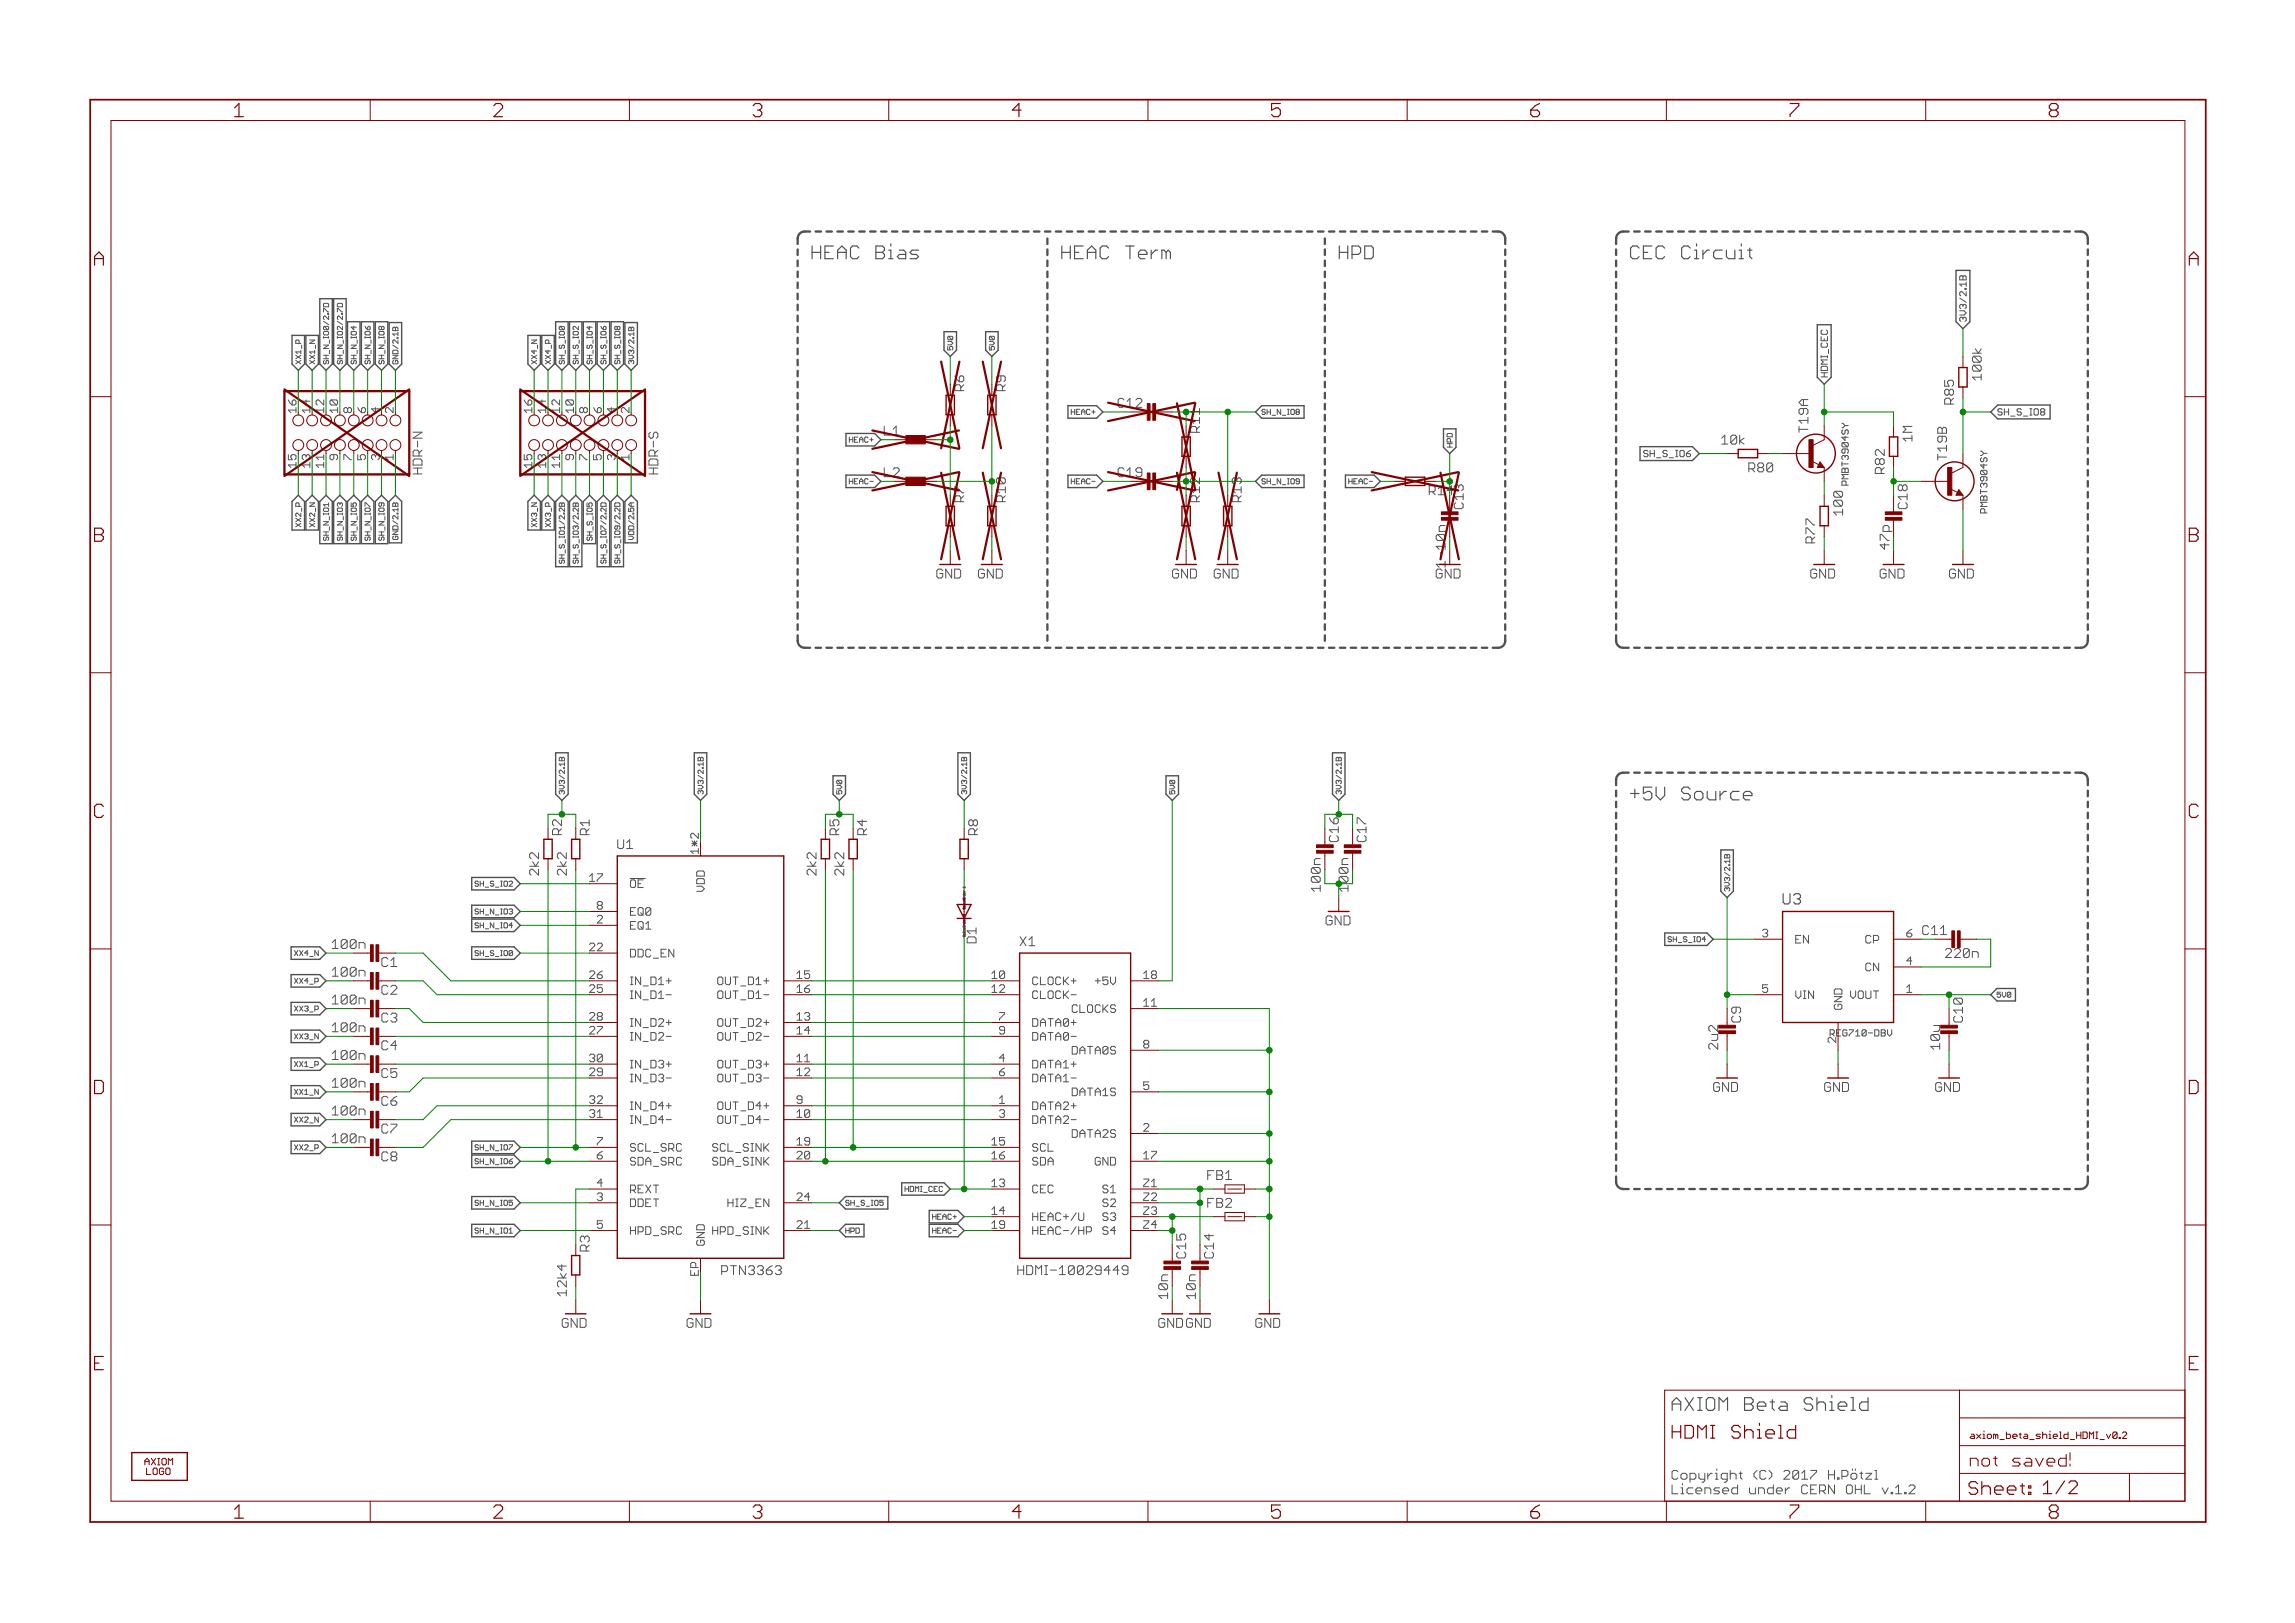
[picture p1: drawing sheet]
<svg xmlns="http://www.w3.org/2000/svg" width="420mm" height="297mm" viewBox="0 0 420 297" stroke-linecap="round" stroke-linejoin="round" font-family="sans-serif">
<defs><g id="words">
<g font-size="3.7" fill="#800000">
<text x="42.9" y="21.4">1</text>
<text x="90.3" y="21.4">2</text>
<text x="137.8" y="21.4">3</text>
<text x="185.3" y="21.4">4</text>
<text x="232.7" y="21.4">5</text>
<text x="280.2" y="21.4">6</text>
<text x="327.6" y="21.4">7</text>
<text x="375.1" y="21.4">8</text>
<text x="17.2" y="48.6">A</text>
<text x="400.7" y="48.6">A</text>
<text x="17.2" y="99.2">B</text>
<text x="400.7" y="99.2">B</text>
<text x="17.1" y="149.7">C</text>
<text x="400.6" y="149.7">C</text>
<text x="17" y="200.2">D</text>
<text x="400.5" y="200.2">D</text>
<text x="17.3" y="250.8">E</text>
<text x="400.7" y="250.8">E</text>
<text x="42.9" y="277.9">1</text>
<text x="90.3" y="277.9">2</text>
<text x="137.8" y="277.9">3</text>
<text x="185.3" y="277.9">4</text>
<text x="232.7" y="277.9">5</text>
<text x="280.2" y="277.9">6</text>
<text x="327.6" y="277.9">7</text>
<text x="375.1" y="277.9">8</text>
</g>
<g font-size="3.6" fill="#505050">
<text x="148.6" y="47.5">HEAC Bias</text>
<text x="194.3" y="47.5">HEAC Term</text>
<text x="245.1" y="47.5">HPD</text>
<text x="298.4" y="47.5">CEC Circuit</text>
<text x="298.4" y="146.5">+5V Source</text>
<text x="306" y="258.2">AXIOM Beta Shield</text>
</g>
<g font-size="3.6" fill="#800000">
<text x="306" y="263.3">HDMI Shield</text>
<text x="360.4" y="273.6">Sheet: 1/2</text>
</g>
<text font-size="3.2" fill="#800000" x="360.6" y="268.4">not saved!</text>
<text font-size="2.9" fill="#505050" x="326.4" y="165.5">U3</text>
<g font-size="2.5" fill="#505050">
<text x="176.5" y="71.6" transform="rotate(-90 176.5 71.6)">R6</text>
<text x="184.1" y="71.6" transform="rotate(-90 184.1 71.6)">R9</text>
<text x="362.8" y="69.6" transform="rotate(-90 362.8 69.6)">100k</text>
<text x="357.7" y="74" transform="rotate(-90 357.7 74)">R85</text>
<text x="162.1" y="79.7">L1</text>
<text x="315.2" y="81.4">10k</text>
<text x="350.1" y="81.1" transform="rotate(-90 350.1 81.1)">1M</text>
<text x="77.3" y="86.8" transform="rotate(-90 77.3 86.8)">HDR-N</text>
<text x="120.5" y="86.8" transform="rotate(-90 120.5 86.8)">HDR-S</text>
<text x="162.1" y="87.3">L2</text>
<text x="320.1" y="86.4">R80</text>
<text x="345" y="86.7" transform="rotate(-90 345 86.7)">R82</text>
<text x="176.5" y="91.9" transform="rotate(-90 176.5 91.9)">R7</text>
<text x="227.3" y="91.9" transform="rotate(-90 227.3 91.9)">R13</text>
<text x="337.4" y="94.3" transform="rotate(-90 337.4 94.3)">100</text>
<text x="332.3" y="99.4" transform="rotate(-90 332.3 99.4)">R77</text>
<text x="113" y="155.4">U1</text>
<text x="179.1" y="152.8" transform="rotate(-90 179.1 152.8)">R8</text>
<text x="98.7" y="160.2" transform="rotate(-90 98.7 160.2)">2k2</text>
<text x="103.7" y="160.2" transform="rotate(-90 103.7 160.2)">2k2</text>
<text x="149.5" y="160.2" transform="rotate(-90 149.5 160.2)">2k2</text>
<text x="154.5" y="160.2" transform="rotate(-90 154.5 160.2)">2k2</text>
<text x="178.8" y="172.9" transform="rotate(-90 178.8 172.9)">D1</text>
<text x="186.7" y="173.2">X1</text>
<text x="356.2" y="175.3">220n</text>
<text x="314.5" y="192.1" transform="rotate(-90 314.5 192.1)">2u2</text>
<text x="355.2" y="192.1" transform="rotate(-90 355.2 192.1)">10u</text>
<text x="221.1" y="216">FB1</text>
<text x="221.1" y="221">FB2</text>
<text x="107.9" y="229" transform="rotate(-90 107.9 229)">R3</text>
<text x="132.3" y="233.3">PTN3363</text>
<text x="186.7" y="233.3">HDMI-10029449</text>
<text x="103.7" y="237.2" transform="rotate(-90 103.7 237.2)">12k4</text>
<text x="306" y="270.8">Copyright (C) 2017 H.Pötzl</text>
<text x="306" y="273.5">Licensed under CERN OHL v.1.2</text>
</g>
<g font-size="2.5" fill="#800000">
<text x="204.6" y="74.6">C12</text>
<text x="204.6" y="87.3">C19</text>
<text x="267.9" y="93.2" transform="rotate(-90 267.9 93.2)">C13</text>
<text x="171.4" y="105.9">GND</text>
<text x="179.1" y="105.9">GND</text>
<text x="214.6" y="105.9">GND</text>
<text x="222.2" y="105.9">GND</text>
<text x="262.9" y="105.9">GND</text>
<text x="331.4" y="105.9">GND</text>
<text x="344.1" y="105.9">GND</text>
<text x="356.8" y="105.9">GND</text>
<text x="61" y="173.7">100n</text>
<text x="241.9" y="169.4">GND</text>
<text x="61" y="178.7">100n</text>
<text x="69.8" y="177">C1</text>
<text x="61" y="183.8">100n</text>
<text x="69.8" y="182.1">C2</text>
<text x="61" y="188.9">100n</text>
<text x="69.8" y="187.1">C3</text>
<text x="318.7" y="187.1" transform="rotate(-90 318.7 187.1)">C9</text>
<text x="61" y="194">100n</text>
<text x="69.8" y="192.2">C4</text>
<text x="69.8" y="197.3">C5</text>
<text x="61" y="199.1">100n</text>
<text x="69.8" y="202.4">C6</text>
<text x="313.7" y="199.8">GND</text>
<text x="334" y="199.8">GND</text>
<text x="354.3" y="199.8">GND</text>
<text x="61" y="204.1">100n</text>
<text x="61" y="209.2">100n</text>
<text x="69.8" y="207.4">C7</text>
<text x="69.8" y="212.5">C8</text>
<text x="222.2" y="230.3" transform="rotate(-90 222.2 230.3)">C14</text>
<text x="102.9" y="243">GND</text>
<text x="125.7" y="243">GND</text>
<text x="212.1" y="243">GNDGND</text>
<text x="229.8" y="243">GND</text>
</g>
<g font-size="2.5" fill="#008000">
<text x="219.7" y="79.2" transform="rotate(-90 219.7 79.2)">R11</text>
<text x="184.1" y="91.9" transform="rotate(-90 184.1 91.9)">R10</text>
<text x="219.7" y="91.9" transform="rotate(-90 219.7 91.9)">R12</text>
<text x="261.6" y="90.6">R14</text>
<text x="349.2" y="93.2" transform="rotate(-90 349.2 93.2)">C18</text>
<text x="345.9" y="100.5" transform="rotate(-90 345.9 100.5)">47p</text>
<text x="264.6" y="103" transform="rotate(-90 264.6 103)">1-10n</text>
<text x="102.9" y="152.8" transform="rotate(-90 102.9 152.8)">R2</text>
<text x="107.9" y="152.8" transform="rotate(-90 107.9 152.8)">R1</text>
<text x="153.7" y="152.8" transform="rotate(-90 153.7 152.8)">R5</text>
<text x="158.7" y="152.8" transform="rotate(-90 158.7 152.8)">R4</text>
<text x="245.1" y="154.1" transform="rotate(-90 245.1 154.1)">C16</text>
<text x="250.2" y="154.1" transform="rotate(-90 250.2 154.1)">C17</text>
<text x="246.9" y="161.4" transform="rotate(-90 246.9 161.4)">00n</text>
<text x="241.8" y="163" transform="rotate(-90 241.8 163)">100n</text>
<text x="246.9" y="163" transform="rotate(-90 246.9 163)">1</text>
<text x="351.9" y="171.1">C11</text>
<text x="359.4" y="187.1" transform="rotate(-90 359.4 187.1)">C10</text>
<text x="217.1" y="230.3" transform="rotate(-90 217.1 230.3)">C15</text>
<text x="213.8" y="237.6" transform="rotate(-90 213.8 237.6)">10n</text>
<text x="218.9" y="237.6" transform="rotate(-90 218.9 237.6)">10n</text>
</g>
<g font-size="2.1" fill="#505050">
<text x="54.2" y="75.6" transform="rotate(-90 54.2 75.6)">16</text>
<text x="61.9" y="75.6" transform="rotate(-90 61.9 75.6)">10</text>
<text x="69.5" y="75.6" transform="rotate(-90 69.5 75.6)">4</text>
<text x="97.4" y="75.6" transform="rotate(-90 97.4 75.6)">16</text>
<text x="105" y="75.6" transform="rotate(-90 105 75.6)">10</text>
<text x="112.7" y="75.6" transform="rotate(-90 112.7 75.6)">4</text>
<text x="56.8" y="85.5" transform="rotate(-90 56.8 85.5)">13</text>
<text x="69.5" y="84.2" transform="rotate(-90 69.5 84.2)">3</text>
<text x="100" y="85.5" transform="rotate(-90 100 85.5)">13</text>
<text x="112.7" y="84.2" transform="rotate(-90 112.7 84.2)">3</text>
<text x="108" y="161.4">17</text>
<text x="109.3" y="166.5">8</text>
<text x="115.4" y="162.5">OE</text>
<text x="115.4" y="167.6">EQ0</text>
<text x="129" y="163.8" transform="rotate(-90 129 163.8)">VDD</text>
<text x="109.3" y="169">2</text>
<text x="115.4" y="170.1">EQ1</text>
<text x="322.7" y="171.5">3</text>
<text x="328.7" y="172.7">EN</text>
<text x="341.5" y="172.7">CP</text>
<text x="349" y="171.5">6</text>
<text x="108" y="179.2">26</text>
<text x="108" y="174.1">22</text>
<text x="115.4" y="175.2">DDC_EN</text>
<text x="145.8" y="179.2">15</text>
<text x="181.6" y="179.2">10</text>
<text x="209.3" y="179.2">18</text>
<text x="341.2" y="177.7">CN</text>
<text x="349" y="176.6">4</text>
<text x="108" y="181.7">25</text>
<text x="115.4" y="180.3">IN_D1+</text>
<text x="115.4" y="182.8">IN_D1-</text>
<text x="130.7" y="180.3">OUT_D1+</text>
<text x="131.7" y="182.8">OUT_D1-</text>
<text x="145.8" y="181.7">16</text>
<text x="181.6" y="181.7">12</text>
<text x="189" y="180.3">CLOCK+</text>
<text x="189" y="182.8">CLOCK-</text>
<text x="196" y="185.4">CLOCKS</text>
<text x="200" y="180.3">+5V</text>
<text x="209.3" y="184.2">11</text>
<text x="322.7" y="181.7">5</text>
<text x="328.7" y="182.8">VIN</text>
<text x="337.3" y="184.8" transform="rotate(-90 337.3 184.8)">GND</text>
<text x="338.3" y="182.8">VOUT</text>
<text x="349" y="181.7">1</text>
<text x="108" y="186.8">28</text>
<text x="108" y="189.3">27</text>
<text x="115.4" y="187.9">IN_D2+</text>
<text x="115.4" y="190.4">IN_D2-</text>
<text x="130.7" y="187.9">OUT_D2+</text>
<text x="131.7" y="190.4">OUT_D2-</text>
<text x="145.8" y="186.8">13</text>
<text x="145.8" y="189.3">14</text>
<text x="183" y="186.8">7</text>
<text x="183" y="189.3">9</text>
<text x="189" y="187.9">DATA0+</text>
<text x="189" y="190.4">DATA0-</text>
<text x="209.3" y="191.9">8</text>
<text x="336.2" y="190.8" transform="rotate(-90 336.2 190.8)">2</text>
<text x="108" y="194.4">30</text>
<text x="108" y="196.9">29</text>
<text x="115.4" y="195.5">IN_D3+</text>
<text x="130.7" y="195.5">OUT_D3+</text>
<text x="145.8" y="194.4">11</text>
<text x="145.8" y="196.9">12</text>
<text x="183" y="194.4">4</text>
<text x="183" y="196.9">6</text>
<text x="189" y="195.5">DATA1+</text>
<text x="196.1" y="193">DATA0S</text>
<text x="108" y="202">32</text>
<text x="115.4" y="198">IN_D3-</text>
<text x="115.4" y="203.1">IN_D4+</text>
<text x="130.7" y="203.1">OUT_D4+</text>
<text x="131.7" y="198">OUT_D3-</text>
<text x="145.8" y="202">9</text>
<text x="183" y="202">1</text>
<text x="189" y="198">DATA1-</text>
<text x="189" y="203.1">DATA2+</text>
<text x="196.1" y="200.6">DATA1S</text>
<text x="209.3" y="199.5">5</text>
<text x="108" y="204.6">31</text>
<text x="109.3" y="209.6">7</text>
<text x="115.4" y="205.7">IN_D4-</text>
<text x="131.7" y="205.7">OUT_D4-</text>
<text x="145.8" y="209.6">19</text>
<text x="145.8" y="204.6">10</text>
<text x="181.6" y="209.6">15</text>
<text x="183" y="204.6">3</text>
<text x="189" y="205.7">DATA2-</text>
<text x="196.1" y="208.2">DATA2S</text>
<text x="209.3" y="207.1">2</text>
<text x="109.3" y="212.2">6</text>
<text x="115.4" y="210.7">SCL_SRC</text>
<text x="115.4" y="213.3">SDA_SRC</text>
<text x="130.6" y="213.3">SDA_SINK</text>
<text x="131" y="210.7">SCL_SINK</text>
<text x="145.8" y="212.2">20</text>
<text x="181.6" y="212.2">16</text>
<text x="189" y="210.7">SCL</text>
<text x="189" y="213.3">SDA</text>
<text x="199.7" y="213.3">GND</text>
<text x="209.3" y="212.2">17</text>
<text x="109.3" y="217.2">4</text>
<text x="109.3" y="219.8">3</text>
<text x="115.4" y="218.4">REXT</text>
<text x="115.4" y="220.9">DDET</text>
<text x="133.4" y="220.9">HIZ_EN</text>
<text x="145.8" y="219.8">24</text>
<text x="181.6" y="217.2">13</text>
<text x="189" y="218.4">CEC</text>
<text x="201.9" y="218.4">S1</text>
<text x="201.9" y="220.9">S2</text>
<text x="209.3" y="217.2">Z1</text>
<text x="209.3" y="219.8">Z2</text>
<text x="109.3" y="224.9">5</text>
<text x="115.4" y="226">HPD_SRC</text>
<text x="129" y="228" transform="rotate(-90 129 228)">GND</text>
<text x="130.5" y="226">HPD_SINK</text>
<text x="145.8" y="224.9">21</text>
<text x="181.6" y="224.9">19</text>
<text x="181.6" y="222.3">14</text>
<text x="189" y="226">HEAC-/HP</text>
<text x="189" y="223.4">HEAC+/U</text>
<text x="201.9" y="223.4">S3</text>
<text x="201.9" y="226">S4</text>
<text x="209.3" y="222.3">Z3</text>
<text x="209.3" y="224.9">Z4</text>
</g>
<g font-size="2.1" fill="#800000">
<text x="56.8" y="75.6" transform="rotate(-90 56.8 75.6)">14</text>
<text x="59.3" y="75.6" transform="rotate(-90 59.3 75.6)">12</text>
<text x="64.4" y="75.6" transform="rotate(-90 64.4 75.6)">8</text>
<text x="66.9" y="75.6" transform="rotate(-90 66.9 75.6)">6</text>
<text x="72" y="75.6" transform="rotate(-90 72 75.6)">2</text>
<text x="100" y="75.6" transform="rotate(-90 100 75.6)">14</text>
<text x="102.5" y="75.6" transform="rotate(-90 102.5 75.6)">12</text>
<text x="107.6" y="75.6" transform="rotate(-90 107.6 75.6)">8</text>
<text x="110.1" y="75.6" transform="rotate(-90 110.1 75.6)">6</text>
<text x="115.2" y="75.6" transform="rotate(-90 115.2 75.6)">2</text>
<text x="54.2" y="85.5" transform="rotate(-90 54.2 85.5)">15</text>
<text x="59.3" y="85.5" transform="rotate(-90 59.3 85.5)">11</text>
<text x="61.9" y="84.2" transform="rotate(-90 61.9 84.2)">9</text>
<text x="64.4" y="84.2" transform="rotate(-90 64.4 84.2)">7</text>
<text x="66.9" y="84.2" transform="rotate(-90 66.9 84.2)">5</text>
<text x="72" y="84.2" transform="rotate(-90 72 84.2)">1</text>
<text x="97.4" y="85.5" transform="rotate(-90 97.4 85.5)">15</text>
<text x="102.5" y="85.5" transform="rotate(-90 102.5 85.5)">11</text>
<text x="105" y="84.2" transform="rotate(-90 105 84.2)">9</text>
<text x="107.6" y="84.2" transform="rotate(-90 107.6 84.2)">7</text>
<text x="110.1" y="84.2" transform="rotate(-90 110.1 84.2)">5</text>
<text x="115.2" y="84.2" transform="rotate(-90 115.2 84.2)">1</text>
<text x="127.9" y="156.3" transform="rotate(-90 127.9 156.3)">1*2</text>
<text x="127.9" y="233.3" transform="rotate(-90 127.9 233.3)">EP</text>
</g>
<g font-size="1.8" fill="#505050">
<text x="360" y="58.9" transform="rotate(-90 360 58.9)">3V3/2.1B</text>
<text x="334.6" y="69" transform="rotate(-90 334.6 69)">HDMI_CEC</text>
<text x="365.7" y="76">SH_S_IO8</text>
<text x="301.4" y="83.6">SH_S_IO6</text>
<text x="335.1" y="189.7">REG710-DBV</text>
</g>
<g font-size="1.8" fill="#800000">
<text x="360.6" y="263.3">axiom_beta_shield_HDMI_v0.2</text>
<text x="26.3" y="268.1">AXIOM</text>
<text x="26.8" y="269.9">LOGO</text>
</g>
<g font-size="1.4" fill="#505050">
<text x="174.5" y="64.1" transform="rotate(-90 174.5 64.1)">5V0</text>
<text x="182.1" y="64.1" transform="rotate(-90 182.1 64.1)">5V0</text>
<text x="55.1" y="66.6" transform="rotate(-90 55.1 66.6)">XX1_P</text>
<text x="57.7" y="66.6" transform="rotate(-90 57.7 66.6)">XX1_N</text>
<text x="60.2" y="66.6" transform="rotate(-90 60.2 66.6)">SH_N_IO0/2.7D</text>
<text x="62.7" y="66.6" transform="rotate(-90 62.7 66.6)">SH_N_IO2/2.7D</text>
<text x="65.3" y="66.6" transform="rotate(-90 65.3 66.6)">SH_N_IO4</text>
<text x="67.8" y="66.6" transform="rotate(-90 67.8 66.6)">SH_N_IO6</text>
<text x="70.4" y="66.6" transform="rotate(-90 70.4 66.6)">SH_N_IO8</text>
<text x="72.9" y="66.6" transform="rotate(-90 72.9 66.6)">GND/2.1B</text>
<text x="98.3" y="66.6" transform="rotate(-90 98.3 66.6)">XX4_N</text>
<text x="100.8" y="66.6" transform="rotate(-90 100.8 66.6)">XX4_P</text>
<text x="103.4" y="66.6" transform="rotate(-90 103.4 66.6)">SH_S_IO0</text>
<text x="105.9" y="66.6" transform="rotate(-90 105.9 66.6)">SH_S_IO2</text>
<text x="108.4" y="66.6" transform="rotate(-90 108.4 66.6)">SH_S_IO4</text>
<text x="111" y="66.6" transform="rotate(-90 111 66.6)">SH_S_IO6</text>
<text x="113.5" y="66.6" transform="rotate(-90 113.5 66.6)">SH_S_IO8</text>
<text x="116.1" y="66.6" transform="rotate(-90 116.1 66.6)">3V3/2.1B</text>
<text x="195.7" y="75.9">HEAC+</text>
<text x="231" y="75.9">SH_N_IO8</text>
<text x="155" y="81">HEAC+</text>
<text x="265.9" y="81.9" transform="rotate(-90 265.9 81.9)">HPD</text>
<text x="155.7" y="88.6">HEAC-</text>
<text x="196.3" y="88.6">HEAC-</text>
<text x="231" y="88.6">SH_N_IO9</text>
<text x="247.1" y="88.6">HEAC-</text>
<text x="55.1" y="96.2" transform="rotate(-90 55.1 96.2)">XX2_P</text>
<text x="57.7" y="96.4" transform="rotate(-90 57.7 96.4)">XX2_N</text>
<text x="60.2" y="98.7" transform="rotate(-90 60.2 98.7)">SH_N_IO1</text>
<text x="62.7" y="98.7" transform="rotate(-90 62.7 98.7)">SH_N_IO3</text>
<text x="65.3" y="98.7" transform="rotate(-90 65.3 98.7)">SH_N_IO5</text>
<text x="67.8" y="98.7" transform="rotate(-90 67.8 98.7)">SH_N_IO7</text>
<text x="70.4" y="98.7" transform="rotate(-90 70.4 98.7)">SH_N_IO9</text>
<text x="72.9" y="98.8" transform="rotate(-90 72.9 98.8)">GND/2.1B</text>
<text x="98.3" y="96.4" transform="rotate(-90 98.3 96.4)">XX3_N</text>
<text x="100.8" y="96.2" transform="rotate(-90 100.8 96.2)">XX3_P</text>
<text x="108.4" y="98.5" transform="rotate(-90 108.4 98.5)">SH_S_IO5</text>
<text x="116.1" y="98.7" transform="rotate(-90 116.1 98.7)">VDD/2.5A</text>
<text x="103.4" y="102.3" transform="rotate(-90 103.4 102.3)">SH_S_IO1/2.2B</text>
<text x="105.9" y="102.3" transform="rotate(-90 105.9 102.3)">SH_S_IO3/2.2B</text>
<text x="111" y="102.4" transform="rotate(-90 111 102.4)">SH_S_IO7/2.2D</text>
<text x="113.5" y="102.4" transform="rotate(-90 113.5 102.4)">SH_S_IO9/2.2D</text>
<text x="103.4" y="145.4" transform="rotate(-90 103.4 145.4)">3V3/2.1B</text>
<text x="128.8" y="145.4" transform="rotate(-90 128.8 145.4)">3V3/2.1B</text>
<text x="154.2" y="145.4" transform="rotate(-90 154.2 145.4)">5V0</text>
<text x="177" y="145.4" transform="rotate(-90 177 145.4)">3V3/2.1B</text>
<text x="215.1" y="145.4" transform="rotate(-90 215.1 145.4)">5V0</text>
<text x="245.6" y="145.4" transform="rotate(-90 245.6 145.4)">3V3/2.1B</text>
<text x="87.2" y="167.3">SH_N_IO3</text>
<text x="87.3" y="162.2">SH_S_IO2</text>
<text x="316.7" y="163.1" transform="rotate(-90 316.7 163.1)">3V3/2.1B</text>
<text x="87.2" y="169.9">SH_N_IO4</text>
<text x="305.7" y="172.4">SH_S_IO4</text>
<text x="53.9" y="174.9">XX4_N</text>
<text x="87.3" y="174.9">SH_S_IO0</text>
<text x="54.1" y="180">XX4_P</text>
<text x="54.1" y="185.1">XX3_P</text>
<text x="365.6" y="182.6">5V0</text>
<text x="53.9" y="190.2">XX3_N</text>
<text x="54.1" y="195.3">XX1_P</text>
<text x="53.9" y="200.3">XX1_N</text>
<text x="53.9" y="205.4">XX2_N</text>
<text x="54.1" y="210.5">XX2_P</text>
<text x="87.2" y="210.5">SH_N_IO7</text>
<text x="87.2" y="213">SH_N_IO6</text>
<text x="87.2" y="220.7">SH_N_IO5</text>
<text x="154.8" y="220.7">SH_S_IO5</text>
<text x="165.4" y="218.1">HDMI_CEC</text>
<text x="87.2" y="225.7">SH_N_IO1</text>
<text x="154.8" y="225.7">HPD</text>
<text x="170.3" y="223.2">HEAC+</text>
<text x="170.9" y="225.7">HEAC-</text>
</g>
<g font-size=".6" fill="#800080">
<text x="176.7" y="166.2" transform="rotate(-90 176.7 166.2)">Sp</text>
<text x="176.7" y="165.4" transform="rotate(-90 176.7 165.4)">iceOrder 1</text>
<text x="176.7" y="171.2" transform="rotate(-90 176.7 171.2)">SpiceOrder 2</text>
</g>
</g></defs>
<path d="M176.3 166.2l.1 .2 .1-.2M176.7 166.2l-.1 .2" fill="none" stroke="#800080" stroke-width=".18"/>
<path d="M320 45.8h.7M320.3 45.4v1.6l.4 .3M320.3 144.8l.4 .4v.4h-1.5M342 255.8v2.3h-1.2l-.4-.4v-.7l.4-.4h1.2" fill="none" stroke="#505050" stroke-width=".21"/>
<g fill="none" stroke="#505050" stroke-width=".18">
<path d="M329.4 78.6h1.6M329.4 78v1.1M330.2 74.8v.8l-.3 .2h-.3l-.2-.2v-.6l.2-.2h1.1l.3 .2v.6l-.3 .2M330.2 73.1v1.1M331 76.9h-1.6l.5 .6M331 76.4v1.1M331 73.1h-1.1l-.5 .6 .5 .5h1.1M337.2 77.5h.2l.4 .4M337.4 78.7l-.2 .2v.3l.2 .3h.2l.2-.3v-.3l.2-.2h.2l.2 .2v.3l-.2 .3M337.8 79.8v.8l-.6-.6h1.2M337.8 77.9l-.4 .4h-.2M337.8 77.9h.6"/>
<path d="M355 78.2h.3l.3 .3 .2-.3h.3l.3 .3v.8h-1.6v-.8zM355.6 79.8v.9l-.3 .2h-.3l-.2-.2v-.6l.2-.3h1.1l.3 .3v.6l-.3 .2M355.6 78.5v.8M300.9 83.4l.2 .2M301.1 82.4l-.2 .2 .2 .4M337.2 84.5v.8M337.2 85.9l.2-.2 .4 .2 .4-.2 .2 .2v.6h-1.2zM337.2 84.9h1.2M337.4 81l-.2 .2v.4l.2 .2h.8M337.4 81h.8l.2 .2v.4l-.2 .2M337.4 81l.8 .8M337.8 82.2v.6l-.2 .2-.4-.2v-.4l.2-.2h.8l.2 .2v.4l-.2 .2"/>
<path d="M337.8 83.5l-.2-.1-.4 .1v.4l.2 .2M337.8 83.5l.2-.1 .4 .1v.4l-.2 .2M337.8 83.5v.2M337.8 85.9v.6M338 88.8v-.6l-.2-.2h-.4l-.2 .2v.6h1.2M338.4 86.8h-1.2l.4 .4-.4 .4h1.2M354.8 83.7h1.6M354.8 83.1v1.1M356.4 82h-1.6l.5 .6M356.4 81.5v1.1M362.6 89.6v.8M362.6 91l.2-.2 .4 .2 .4-.2 .2 .2v.5h-1.2z"/>
<path d="M362.6 90h1.2M362.6 82.6h.2l.4 .4M362.8 86.1l-.2 .2v.4l.2 .2h.8M362.8 83.8l-.2 .1v.4l.2 .2 .4-.2v-.4l.2-.1 .4 .1v.4l-.2 .2M362.8 86.1h.8l.2 .2v.4l-.2 .2M362.8 86.1l.8 .8M363.2 87.2v.6l-.2 .2-.4-.2v-.3l.2-.3h.8l.2 .3v.3l-.2 .2M363.2 83l-.4 .4h-.2M363.2 88.6l-.2-.2-.4 .2v.4l.2 .2M363.2 88.6l.2-.2 .4 .2v.4l-.2 .2M363.2 84.9v.8l-.6-.6h1.2M363.2 88.6v.2"/>
<path d="M363.2 91v.5M363.2 83h.6M363.4 93.9v-.6l-.2-.2h-.4l-.2 .2v.6h1.2M363.8 91.9h-1.2l.4 .4-.4 .4h1.2M102.4 102.6v.4l.2 .1 .2-.1v-.4M103.3 102.6v.4l-.1 .1M104.9 102.6v.4l.2 .1 .3-.1v-.4M105.9 102.6v.4l-.2 .1M110 102.6v.4l.2 .1 .3-.1v-.4M111 102.6v.4l-.2 .1M112.5 102.6v.4l.2 .1 .3-.1v-.4M113.5 102.6v.4l-.2 .1"/>
<path d="M264.6 102.7v1.1M340.5 269.6h.5M340.8 269.4v1.1l.2 .2M341.6 269.6h1.1l-1.1 1.1M343.2 269.1h.3v1.6M347 272.3l.6-.5v1.6M347 273.4h1.1M348.7 273.1h.3v.3h-.3zM349.5 272l.3-.2h.5l.3 .2v.3l-1.1 1.1h1.1"/>
</g>
<g fill="none" stroke="#505050" stroke-width=".42">
<path d="M146 45.7v1M146 47.7v1M146 49.7v1M146 51.7v1M146 53.7v1.1M146 55.8v1M146 57.8v1M146 59.8v1M148.3 42.4a1.95 1.95 0 0 0-2 .5 2.35 2.35 0 0 0-.3 1.8M149.3 42.4h1M151.3 42.4h1M153.3 42.4h1"/>
<path d="M155.3 42.4h1M157.3 42.4h1M159.3 42.4h1M161.3 42.4h1M163.3 42.4h1M165.3 42.4h1M167.3 42.4h1M169.3 42.4h1M171.3 42.4h1M173.3 42.4h1M175.3 42.4h1M177.3 42.4h1"/>
<path d="M179.3 42.4h1M181.3 42.4h1M183.3 42.4h1M185.3 42.4h1M187.3 42.4h1M189.3 42.4h1M191.3 42.4h1M191.7 43.6v1.1M191.7 45.7v1M191.7 47.7v1M191.7 49.7v1M191.7 51.7v1"/>
<path d="M191.7 53.7v1.1M191.7 55.8v1M191.7 57.8v1M191.7 59.8v1M193.3 42.4h1M195.3 42.4h1M197.3 42.4h1M199.3 42.4h1M201.3 42.4h1M203.3 42.4h1M205.3 42.4h1M207.3 42.4h1"/>
<path d="M209.3 42.4h1M211.3 42.4h1M213.3 42.4h1M215.3 42.4h1M217.3 42.4h1M219.3 42.4h1M221.3 42.4h1M223.3 42.4h1M225.3 42.4h1M227.3 42.4h1M229.3 42.4h1M231.3 42.4h1"/>
<path d="M233.3 42.4h1M235.3 42.4h1M237.3 42.4h1M239.3 42.4h1M241.3 42.4h1M242.5 43.6v1.1M242.5 45.7v1M242.5 47.7v1M242.5 49.7v1M242.5 51.7v1M242.5 53.7v1.1M242.5 55.8v1"/>
<path d="M242.5 57.8v1M242.5 59.8v1M243.3 42.4h1M245.3 42.4h1M247.3 42.4h1M249.3 42.4h1M251.3 42.4h1M253.3 42.4h1M255.3 42.4h1M257.3 42.4h1M259.3 42.4h1M261.3 42.4h1"/>
<path d="M263.3 42.4h1M265.3 42.4h1M267.3 42.4h1M269.3 42.4h1M271.3 42.4h1M273.3 42.4a1.89 1.89 0 0 1 2 .5 2.18 2.18 0 0 1 .3 1.8M275.6 45.7v1M275.6 47.7v1M275.6 49.7v1M275.6 51.7v1M275.6 53.7v1.1M275.6 55.8v1"/>
<path d="M275.6 57.8v1M275.6 59.8v1M295.9 45.7v1M295.9 47.7v1M295.9 49.7v1M295.9 51.7v1M295.9 53.7v1.1M295.9 55.8v1M295.9 57.8v1M295.9 59.8v1M298.2 42.4a1.91 1.91 0 0 0-2 .5 2.18 2.18 0 0 0-.3 1.8M299.2 42.4h1"/>
<path d="M301.2 42.4h1M303.2 42.4h1M305.2 42.4h1M307.2 42.4h1.1M309.3 42.4h1M311.3 42.4h1M313.3 42.4h1M315.3 42.4h1M317.3 42.4h1.1M319.4 42.4h1M321.4 42.4h1M323.4 42.4h1"/>
<path d="M325.4 42.4h1M327.4 42.4h1.1M329.5 42.4h1M331.5 42.4h1M333.5 42.4h1M335.5 42.4h1M337.5 42.4h1.1M339.6 42.4h1M341.6 42.4h1M343.6 42.4h1M345.6 42.4h1M347.6 42.4h1.1"/>
<path d="M349.7 42.4h1M351.7 42.4h1M353.7 42.4h1M355.7 42.4h1M357.7 42.4h1.1M359.7 42.4h1.1M361.8 42.4h1M363.8 42.4h1M365.8 42.4h1M367.8 42.4h1.1M369.8 42.4h1.1M371.9 42.4h1"/>
<path d="M373.9 42.4h1M375.9 42.4h1M377.9 42.4h1M379.9 42.4a1.95 1.95 0 0 1 2.1 .5 2.35 2.35 0 0 1 .2 1.8M382.2 45.7v1M382.2 47.7v1M382.2 49.7v1M382.2 51.7v1M382.2 53.7v1.1M382.2 55.8v1M382.2 57.8v1M382.2 59.8v1"/>
<path d="M146 61.8v1M146 63.8v1M146 65.8v1M146 67.9v1M146 69.9v1M146 71.9v1M146 73.9v1M146 75.9v1M146 77.9v1.1M146 80v1M191.7 61.8v1M191.7 63.8v1"/>
<path d="M191.7 65.8v1M191.7 67.9v1M191.7 69.9v1M191.7 71.9v1M191.7 73.9v1M191.7 75.9v1M191.7 77.9v1.1M191.7 80v1M242.5 61.8v1M242.5 63.8v1M242.5 65.8v1M242.5 67.9v1"/>
<path d="M242.5 69.9v1M242.5 71.9v1M242.5 73.9v1M242.5 75.9v1M242.5 77.9v1.1M242.5 80v1M275.6 61.8v1M275.6 63.8v1M275.6 65.8v1M275.6 67.9v1M275.6 69.9v1M275.6 71.9v1"/>
<path d="M275.6 73.9v1M275.6 75.9v1M275.6 77.9v1.1M275.6 80v1M295.9 61.8v1M295.9 63.8v1M295.9 65.8v1M295.9 67.9v1M295.9 69.9v1M295.9 71.9v1M295.9 73.9v1M295.9 75.9v1"/>
<path d="M295.9 77.9v1.1M295.9 80v1M382.2 61.8v1M382.2 63.8v1M382.2 65.8v1M382.2 67.9v1M382.2 69.9v1M382.2 71.9v1M382.2 73.9v1M382.2 75.9v1M382.2 77.9v1.1M382.2 80v1"/>
<path d="M146 82v1M146 84v1M146 86v1M146 88v1M146 90v1.1M146 92.1v1M146 94.1v1M146 96.1v1M146 98.1v1M191.7 82v1M191.7 84v1M191.7 86v1"/>
<path d="M191.7 88v1M191.7 90v1.1M191.7 92.1v1M191.7 94.1v1M191.7 96.1v1M191.7 98.1v1M242.5 82v1M242.5 84v1M242.5 86v1M242.5 88v1M242.5 90v1.1M242.5 92.1v1"/>
<path d="M242.5 94.1v1M242.5 96.1v1M242.5 98.1v1M275.6 82v1M275.6 84v1M275.6 86v1M275.6 88v1M275.6 90v1.1M275.6 92.1v1M275.6 94.1v1M275.6 96.1v1M275.6 98.1v1"/>
<path d="M295.9 82v1M295.9 84v1M295.9 86v1M295.9 88v1M295.9 90v1.1M295.9 92.1v1M295.9 94.1v1M295.9 96.1v1M295.9 98.1v1M382.2 82v1M382.2 84v1M382.2 86v1"/>
<path d="M382.2 88v1M382.2 90v1.1M382.2 92.1v1M382.2 94.1v1M382.2 96.1v1M382.2 98.1v1M146 116.3a2.03 2.03 0 0 0 .5 2 2.1 2.1 0 0 0 1.8 .3M146 100.1v1.1M146 102.2v1M146 104.2v1M146 106.2v1M146 108.2v1"/>
<path d="M146 110.2v1M146 112.2v1.1M146 114.3v1M149.3 118.6h1M151.3 118.6h1M153.3 118.6h1M155.3 118.6h1M157.3 118.6h1M159.3 118.6h1M161.3 118.6h1M163.3 118.6h1M165.3 118.6h1"/>
<path d="M167.3 118.6h1M169.3 118.6h1M171.3 118.6h1M173.3 118.6h1M175.3 118.6h1M177.3 118.6h1M179.3 118.6h1M181.3 118.6h1M183.3 118.6h1M185.3 118.6h1M187.3 118.6h1M189.3 118.6h1"/>
<path d="M191.3 118.6h1M191.7 100.1v1.1M191.7 102.2v1M191.7 104.2v1M191.7 106.2v1M191.7 108.2v1M191.7 110.2v1M191.7 112.2v1.1M191.7 114.3v1M191.7 116.3v1M193.3 118.6h1M195.3 118.6h1"/>
<path d="M197.3 118.6h1M199.3 118.6h1M201.3 118.6h1M203.3 118.6h1M205.3 118.6h1M207.3 118.6h1M209.3 118.6h1M211.3 118.6h1M213.3 118.6h1M215.3 118.6h1M217.3 118.6h1M219.3 118.6h1"/>
<path d="M221.3 118.6h1M223.3 118.6h1M225.3 118.6h1M227.3 118.6h1M229.3 118.6h1M231.3 118.6h1M233.3 118.6h1M235.3 118.6h1M237.3 118.6h1M239.3 118.6h1M241.3 118.6h1M242.5 100.1v1.1"/>
<path d="M242.5 102.2v1M242.5 104.2v1M242.5 106.2v1M242.5 108.2v1M242.5 110.2v1M242.5 112.2v1.1M242.5 114.3v1M242.5 116.3v1M243.3 118.6h1M245.3 118.6h1M247.3 118.6h1M249.3 118.6h1"/>
<path d="M251.3 118.6h1M253.3 118.6h1M255.3 118.6h1M257.3 118.6h1M259.3 118.6h1M261.3 118.6h1M263.3 118.6h1M265.3 118.6h1M267.3 118.6h1M269.3 118.6h1M271.3 118.6h1M275.6 116.3a2.03 2.03 0 0 1-.5 2 2.1 2.1 0 0 1-1.8 .3"/>
<path d="M275.6 100.1v1.1M275.6 102.2v1M275.6 104.2v1M275.6 106.2v1M275.6 108.2v1M275.6 110.2v1M275.6 112.2v1.1M275.6 114.3v1M295.9 116.3a2.03 2.03 0 0 0 .5 2 2.13 2.13 0 0 0 1.8 .3M295.9 100.1v1.1M295.9 102.2v1M295.9 104.2v1"/>
<path d="M295.9 106.2v1M295.9 108.2v1M295.9 110.2v1M295.9 112.2v1.1M295.9 114.3v1M299.2 118.6h1M301.2 118.6h1M303.2 118.6h1M305.2 118.6h1M307.2 118.6h1.1M309.3 118.6h1M311.3 118.6h1"/>
<path d="M313.3 118.6h1M315.3 118.6h1M317.3 118.6h1.1M319.4 118.6h1M321.4 118.6h1M323.4 118.6h1M325.4 118.6h1M327.4 118.6h1.1M329.5 118.6h1M331.5 118.6h1M333.5 118.6h1M335.5 118.6h1"/>
<path d="M337.5 118.6h1.1M339.6 118.6h1M341.6 118.6h1M343.6 118.6h1M345.6 118.6h1M347.6 118.6h1.1M349.7 118.6h1M351.7 118.6h1M353.7 118.6h1M355.7 118.6h1M357.7 118.6h1.1M359.7 118.6h1.1"/>
<path d="M361.8 118.6h1M363.8 118.6h1M365.8 118.6h1M367.8 118.6h1.1M369.8 118.6h1.1M371.9 118.6h1M373.9 118.6h1M375.9 118.6h1M377.9 118.6h1M382.2 116.3a2.03 2.03 0 0 1-.5 2 2.1 2.1 0 0 1-1.8 .3M382.2 100.1v1.1M382.2 102.2v1"/>
<path d="M382.2 104.2v1M382.2 106.2v1M382.2 108.2v1M382.2 110.2v1M382.2 112.2v1.1M382.2 114.3v1M295.9 144.7v1M295.9 146.7v1M295.9 148.7v1.1M295.9 150.7v1.1M295.9 152.8v1M295.9 154.8v1"/>
<path d="M295.9 156.8v1M295.9 158.8v1.1M298.2 141.4a2.03 2.03 0 0 0-2 .5 2.18 2.18 0 0 0-.3 1.8M299.2 141.4h1M301.2 141.4h1M303.2 141.4h1M305.2 141.4h1M307.2 141.4h1.1M309.3 141.4h1M311.3 141.4h1M313.3 141.4h1M315.3 141.4h1"/>
<path d="M317.3 141.4h1.1M319.4 141.4h1M321.4 141.4h1M323.4 141.4h1M325.4 141.4h1M327.4 141.4h1.1M329.5 141.4h1M331.5 141.4h1M333.5 141.4h1M335.5 141.4h1M337.5 141.4h1.1M339.6 141.4h1"/>
<path d="M341.6 141.4h1M343.6 141.4h1M345.6 141.4h1M347.6 141.4h1.1M349.7 141.4h1M351.7 141.4h1M353.7 141.4h1M355.7 141.4h1M357.7 141.4h1.1M359.7 141.4h1.1M361.8 141.4h1M363.8 141.4h1"/>
<path d="M365.8 141.4h1M367.8 141.4h1.1M369.8 141.4h1.1M371.9 141.4h1M373.9 141.4h1M375.9 141.4h1M377.9 141.4h1M379.9 141.4a2.08 2.08 0 0 1 2.1 .5 2.35 2.35 0 0 1 .2 1.8M382.2 144.7v1M382.2 146.7v1M382.2 148.7v1.1M382.2 150.7v1.1"/>
<path d="M382.2 152.8v1M382.2 154.8v1M382.2 156.8v1M382.2 158.8v1.1M295.9 160.8v1.1M295.9 162.9v1M295.9 164.9v1M295.9 166.9v1M295.9 168.9v1M295.9 170.9v1.1M295.9 173v1M295.9 175v1"/>
<path d="M295.9 177v1M295.9 179v1M382.2 160.8v1.1M382.2 162.9v1M382.2 164.9v1M382.2 166.9v1M382.2 168.9v1M382.2 170.9v1.1M382.2 173v1M382.2 175v1M382.2 177v1M382.2 179v1"/>
<path d="M295.9 181v1M295.9 183v1M295.9 185.1v1M295.9 187.1v1M295.9 189.1v1M295.9 191.1v1M295.9 193.1v1M295.9 195.1v1.1M295.9 197.2v1M295.9 199.2v1M382.2 181v1M382.2 183v1"/>
<path d="M382.2 185.1v1M382.2 187.1v1M382.2 189.1v1M382.2 191.1v1M382.2 193.1v1M382.2 195.1v1.1M382.2 197.2v1M382.2 199.2v1M295.9 215.3a2.03 2.03 0 0 0 .5 2 2.21 2.21 0 0 0 1.8 .3M295.9 201.2v1M295.9 203.2v1M295.9 205.2v1"/>
<path d="M295.9 207.2v1.1M295.9 209.3v1M295.9 211.3v1M295.9 213.3v1M299.2 217.6h1M301.2 217.6h1M303.2 217.6h1M305.2 217.6h1M307.2 217.6h1.1M309.3 217.6h1M311.3 217.6h1M313.3 217.6h1"/>
<path d="M315.3 217.6h1M317.3 217.6h1.1M319.4 217.6h1M321.4 217.6h1M323.4 217.6h1M325.4 217.6h1M327.4 217.6h1.1M329.5 217.6h1M331.5 217.6h1M333.5 217.6h1M335.5 217.6h1M337.5 217.6h1.1"/>
<path d="M339.6 217.6h1M341.6 217.6h1M343.6 217.6h1M345.6 217.6h1M347.6 217.6h1.1M349.7 217.6h1M351.7 217.6h1M353.7 217.6h1M355.7 217.6h1M357.7 217.6h1.1M359.7 217.6h1.1M361.8 217.6h1"/>
<path d="M363.8 217.6h1M365.8 217.6h1M367.8 217.6h1.1M369.8 217.6h1.1M371.9 217.6h1M373.9 217.6h1M375.9 217.6h1M377.9 217.6h1M382.2 215.3a2.03 2.03 0 0 1-.5 2 2.18 2.18 0 0 1-1.8 .3M382.2 201.2v1M382.2 203.2v1M382.2 205.2v1"/>
<path d="M382.2 207.2v1.1M382.2 209.3v1M382.2 211.3v1M382.2 213.3v1"/>
</g>
<g fill="none" stroke="#505050" stroke-width=".25">
<path d="M58.5 54.7h2.3v11.9l-1.1 1.2-1.2-1.2zM61.1 54.7h2.3v11.9l-1.2 1.2-1.1-1.2zM63.6 58.9h2.3v7.7l-1.1 1.2-1.2-1.2zM66.2 58.9h2.3v7.7l-1.2 1.2-1.1-1.2zM68.7 58.9h2.3v7.7l-1.2 1.2-1.1-1.2zM71.2 59h2.3v7.6l-1.1 1.2-1.2-1.2zM101.7 58.9h2.3v7.7l-1.1 1.2-1.2-1.2zM104.3 58.9h2.2v7.7l-1.1 1.2-1.1-1.2zM106.8 58.9h2.3v7.7l-1.2 1.2-1.1-1.2zM109.3 58.9h2.3v7.7l-1.1 1.2-1.2-1.2zM111.9 58.9h2.3v7.7l-1.2 1.2-1.1-1.2zM114.4 59h2.3v7.6l-1.2 1.2-1.1-1.2z"/>
<path d="M332.7 59.4v9.6l1.3 1.3 1.2-1.3v-9.6M358.1 49.5h2.5v9.4l-1.2 1.3-1.3-1.3zM53.5 61.4h2.3v5.2l-1.2 1.2-1.1-1.2zM56 61.4h2.3v5.2l-1.2 1.2-1.1-1.2zM96.6 61.4h2.3v5.2l-1.1 1.2-1.2-1.2zM99.2 61.4h2.3v5.2l-1.2 1.2-1.1-1.2zM154.9 79.3h5.2l1.2 1.2-1.2 1.1h-5.2zM172.8 60.7h2.3v3.4l-1.1 1.1-1.2-1.1zM180.4 60.7h2.3v3.4l-1.1 1.1-1.2-1.1zM195.5 74.3h5.3l1.1 1.1-1.1 1.1h-5.3zM229.8 75.4l1.2-1.1h7.7v2.2h-7.7zM264.3 78.5h2.3v3.4l-1.2 1.1-1.1-1.1z"/>
<path d="M364.4 75.4l1.3-1.3h9.6v2.6h-9.6zM54.6 90.6l1.2 1.2v5.2h-2.3v-5.2zM56 91.8l1.1-1.2 1.2 1.2v5.2h-2.3zM58.5 91.8l1.2-1.2 1.1 1.2v7.7h-2.3zM61.1 91.8l1.1-1.2 1.2 1.2v7.7h-2.3zM63.6 91.8l1.2-1.2 1.1 1.2v7.7h-2.3zM66.2 91.8l1.1-1.2 1.2 1.2v7.7h-2.3zM68.7 91.8l1.1-1.2 1.2 1.2v7.7h-2.3zM71.2 91.8l1.2-1.2 1.1 1.2v7.6h-2.3zM96.6 91.8l1.2-1.2 1.1 1.2v5.2h-2.3zM99.2 91.8l1.1-1.2 1.2 1.2v5.2h-2.3zM101.7 91.8l1.2-1.2 1.1 1.2v11.9h-2.3z"/>
<path d="M104.3 91.8l1.1-1.2 1.1 1.2v11.9h-2.2zM106.8 91.8l1.1-1.2 1.2 1.2v7.7h-2.3zM110.5 90.6l1.1 1.2v11.9h-2.3v-11.9zM111.9 91.8l1.1-1.2 1.2 1.2v11.9h-2.3zM114.4 91.8l1.1-1.2 1.2 1.2v7.6h-2.3zM154.9 87h5.2l1.2 1.1-1.2 1.1h-5.2zM195.5 87h5.3l1.1 1.1-1.1 1.1h-5.3zM229.8 88.1l1.2-1.1h7.7v2.2h-7.7zM246.3 87h5.3l1.1 1.1-1.1 1.1h-5.3zM300.2 81.7h9.6l1.3 1.3-1.3 1.3h-9.6zM101.7 137.8h2.3v7.6l-1.1 1.1-1.2-1.1zM127.1 137.8h2.3v7.6l-1.2 1.1-1.1-1.1z"/>
<path d="M175.4 137.8h2.3v7.6l-1.2 1.1-1.1-1.1zM243.9 137.8h2.3v7.6l-1.1 1.1-1.2-1.1zM152.5 142h2.3v3.4l-1.2 1.1-1.1-1.1zM213.5 142h2.3v3.4l-1.2 1.1-1.1-1.1zM315 155.6h2.3v7.5l-1.1 1.2-1.2-1.2zM53.3 173.3h5.2l1.2 1.1-1.2 1.2h-5.2zM53.3 178.4h5.2l1.2 1.1-1.2 1.2h-5.2zM86.4 173.3h7.7l1.1 1.1-1.1 1.2h-7.7zM86.4 168.2h7.7l1.1 1.2-1.1 1.1h-7.7zM86.4 160.6h7.7l1.1 1.1-1.1 1.2h-7.7zM86.4 165.7h7.7l1.1 1.1-1.1 1.2h-7.7zM304.8 170.8h7.7l1.1 1.1-1.1 1.1h-7.7z"/>
<path d="M53.3 188.5h5.2l1.2 1.2-1.2 1.1h-5.2zM53.3 183.5h5.2l1.2 1.1-1.2 1.1h-5.2zM53.3 193.6h5.2l1.2 1.2-1.2 1.1h-5.2zM53.3 198.7h5.2l1.2 1.1-1.2 1.2h-5.2zM364.4 182.1l1.2-1.2h3.4v2.3h-3.4zM53.3 208.9h5.2l1.2 1.1-1.2 1.1h-5.2zM53.3 203.8h5.2l1.2 1.1-1.2 1.2h-5.2zM86.4 208.9h7.7l1.1 1.1-1.1 1.1h-7.7zM86.4 211.4h7.7l1.1 1.1-1.1 1.2h-7.7zM86.4 219h7.7l1.1 1.1-1.1 1.2h-7.7zM165.1 216.5h7.7l1.2 1.1-1.2 1.1h-7.7zM86.4 224.1h7.7l1.1 1.1-1.1 1.2h-7.7z"/>
<path d="M153.6 225.2l1.2-1.1h3.4v2.3h-3.4zM153.6 220.1l1.2-1.1h7.7v2.3h-7.7zM170.1 224.1h5.3l1.1 1.1-1.1 1.2h-5.3zM170.1 221.5h5.3l1.1 1.2-1.1 1.1h-5.3z"/>
</g>
<path d="M327.6 261.7h1.1M328.7 260.9v2.3h-1.1" fill="none" stroke="#800000" stroke-width=".21"/>
<g fill="none" stroke="#800000" stroke-width=".18">
<path d="M67.8 18.2v3.9M115.2 18.2v3.9M162.7 18.2v3.9M210.2 18.2v3.9M257.6 18.2v3.9M305.1 18.2v3.9M352.6 18.2v3.9M20.3 22.1h379.7v252.6h-379.7zM16.5 72.6h3.8M174 70.3v2M174 75.9v2M181.6 70.3v2"/>
<path d="M181.6 75.9v2M211.6 75.4h3M217.1 77.9v2.1M334 77.9v2.6l-2.1 1M346.7 77.9v2.1M359.4 65.2v2.1M359.4 70.8v2.1M400 72.6h3.8M163.8 88.1h3.1M163.8 80.5h3.1M168.4 88.1h3M168.4 80.5h3"/>
<path d="M174 90.6v2.1M174 96.2v2.1M181.6 90.6v2.1M181.6 96.2v2.1M211.6 88.1h3M217.1 83.5v2.1M217.1 90.6v2.1M217.1 96.2v2.1M224.8 90.6v2.1M224.8 96.2v2.1M255.2 88.1h2.1M260.8 88.1h2.1"/>
<path d="M316.2 83h2M321.8 83h2M326.3 83h5.1M331.7 84.4l1.3 .6M333.2 84.5l.8 1.1h-1.3zM334 85.6v2.5M334 90.6v2.1M334 96.2v2.1M346.7 83.5v2.1M351.7 88.1h5.1M357.1 89.5l1.3 .6M358.6 89.6l.8 1h-1.3z"/>
<path d="M359.4 83v2.6l-2.1 1M359.4 90.6v2.6M174 100.8v2.5M181.6 100.8v2.5M217.1 100.8v2.5M224.8 100.8v2.5M334 100.8v2.5M346.7 100.8v2.5M359.4 100.8v2.5M16.5 123.1h3.8M400 123.1h3.8M100.3 151.6v2"/>
<path d="M100.3 157.2v2M105.4 151.6v2M105.4 157.2v2M151.1 151.6v2M151.1 157.2v2M156.2 151.6v2M156.2 157.2v2M176.5 151.6v2M176.5 157.2v2M16.5 173.7h3.8M107.9 179.5h5.1M107.9 161.7h5.1"/>
<path d="M107.9 166.8h5.1M107.9 169.4h5.1M107.9 174.4h5.1M143.5 179.5h5.1M176.5 164.3v5.1M181.6 179.5h5.1M207 179.5h5.1M245.1 164.3v2.5M321.3 171.9h5M346.7 177h5M346.7 171.9h5M358.9 171.9h3"/>
<path d="M400 173.7h3.8M107.9 187.1h5.1M107.9 189.7h5.1M107.9 194.8h5.1M107.9 197.3h5.1M107.9 182.1h5.1M143.5 187.1h5.1M143.5 189.7h5.1M143.5 194.8h5.1M143.5 197.3h5.1M143.5 182.1h5.1M181.6 187.1h5.1"/>
<path d="M181.6 189.7h5.1M181.6 194.8h5.1M181.6 197.3h5.1M181.6 182.1h5.1M207 192.2h5.1M207 199.8h5.1M207 184.6h5.1M316.2 189.2v3M316.2 194.8v2.5M321.3 182.1h5M336.5 187.1v5.1M336.5 194.8v2.5"/>
<path d="M346.7 182.1h5M356.8 189.2v3M356.8 194.8v2.5M107.9 217.6h5.1M107.9 210h5.1M107.9 212.5h5.1M107.9 202.4h5.1M107.9 204.9h5.1M143.5 210h5.1M143.5 212.5h5.1M143.5 202.4h5.1M143.5 204.9h5.1"/>
<path d="M181.6 217.6h5.1M181.6 210h5.1M181.6 212.5h5.1M181.6 202.4h5.1M181.6 204.9h5.1M207 217.6h5.1M207 212.5h5.1M207 207.5h5.1M222.2 217.6h2.1M224.3 216.9h3.5v1.5h-3.5zM224.8 217.6h2.5M227.8 217.6h2"/>
<path d="M16.5 224.2h3.8M105.4 227.8v2M105.4 233.3v2.1M105.4 237.9v2.6M107.9 225.2h5.1M107.9 220.1h5.1M128.2 237.9v2.6M143.5 225.2h5.1M143.5 220.1h5.1M181.6 225.2h5.1M181.6 222.7h5.1M207 225.2h5.1"/>
<path d="M207 222.7h5.1M207 220.1h5.1M214.6 237.9v2.6M219.7 237.9v2.6M222.2 222.7h2.1M224.3 221.9h3.5v1.5h-3.5zM224.8 222.7h2.5M227.8 222.7h2M232.4 237.9v2.6M400 224.2h3.8M358.7 254.4v20.3M358.7 259.5h41.3"/>
<path d="M400 254.4h-95.2v20.3M67.8 274.7v3.9M115.2 274.7v3.9M162.7 274.7v3.9M210.2 274.7v3.9M257.6 274.7v3.9M305.1 274.7v3.9M352.6 274.7v3.9M358.7 269.7h41.3M358.7 264.6h41.3M388 263.1h.2v.2h-.2M388.6 262.3l.1-.2h.4l.2 .2v.2l-.7 .8h.7"/>
<path d="M389.8 269.7v5"/>
<circle cx="54.6" cy="76.9" r=".99"/>
<circle cx="57.1" cy="76.9" r=".99"/>
<circle cx="59.7" cy="76.9" r=".99"/>
<circle cx="62.2" cy="76.9" r=".99"/>
<circle cx="64.8" cy="76.9" r=".99"/>
<circle cx="67.3" cy="76.9" r=".99"/>
<circle cx="69.8" cy="76.9" r=".99"/>
<circle cx="72.4" cy="76.9" r=".99"/>
<circle cx="97.8" cy="76.9" r=".99"/>
<circle cx="100.3" cy="76.9" r=".99"/>
<circle cx="102.9" cy="76.9" r=".99"/>
<circle cx="105.4" cy="76.9" r=".99"/>
<circle cx="107.9" cy="76.9" r=".99"/>
<circle cx="110.5" cy="76.9" r=".99"/>
<circle cx="113" cy="76.9" r=".99"/>
<circle cx="115.5" cy="76.9" r=".99"/>
<circle cx="54.6" cy="81.4" r=".99"/>
<circle cx="57.1" cy="81.4" r=".99"/>
<circle cx="59.7" cy="81.4" r=".99"/>
<circle cx="62.2" cy="81.4" r=".99"/>
<circle cx="64.8" cy="81.4" r=".99"/>
<circle cx="67.3" cy="81.4" r=".99"/>
<circle cx="69.8" cy="81.4" r=".99"/>
<circle cx="72.4" cy="81.4" r=".99"/>
<circle cx="97.8" cy="81.4" r=".99"/>
<circle cx="100.3" cy="81.4" r=".99"/>
<circle cx="102.9" cy="81.4" r=".99"/>
<circle cx="105.4" cy="81.4" r=".99"/>
<circle cx="107.9" cy="81.4" r=".99"/>
<circle cx="110.5" cy="81.4" r=".99"/>
<circle cx="113" cy="81.4" r=".99"/>
<circle cx="115.5" cy="81.4" r=".99"/>
</g>
<path d="M16.5 18.2h387.3v260.4h-387.3z" fill="none" stroke="#800000" stroke-width=".32"/>
<path d="M379 265.9v1.4M379 267.9v.4" fill="none" stroke="#800000" stroke-width=".19"/>
<g fill="none" stroke="#800000" stroke-width=".25">
<path d="M173.2 72.3h1.5v3.6h-1.5zM180.8 72.3h1.6v3.6h-1.6zM216.4 80h1.5v3.5h-1.5zM345.9 80h1.5v3.5h-1.5zM358.6 67.3h1.5v3.5h-1.5zM173.2 92.7h1.5v3.5h-1.5zM180.8 92.7h1.6v3.5h-1.6zM216.4 92.7h1.5v3.5h-1.5zM224 92.7h1.5v3.5h-1.5zM257.3 87.3h3.5v1.6h-3.5zM318.2 82.3h3.6v1.5h-3.6zM333.2 85l.1 .3h-.3l.2-.5 .5 .6h-.7"/>
<path d="M333.2 92.7h1.5v3.5h-1.5zM358.6 90.1l.1 .3h-.3l.2-.5 .5 .6h-.7M99.6 153.6h1.5v3.6h-1.5zM104.6 153.6h1.6v3.6h-1.6zM113 156.7h30.5v73.6h-30.5zM150.3 153.6h1.6v3.6h-1.6zM155.4 153.6h1.6v3.6h-1.6zM175.7 153.6h1.6v3.6h-1.6zM175.2 165.5h2.6l-1.3 2.6zM175.2 168.1h2.6M186.7 174.4h20.3v55.9h-20.3zM326.3 166.8h20.4v20.3h-20.4z"/>
<path d="M104.6 229.8h1.6v3.5h-1.6zM24.1 265.9h10.2v5h-10.2z"/>
<circle cx="332.4" cy="83" r="3.6"/>
<circle cx="357.8" cy="88.1" r="3.6"/>
</g>
<g fill="#800000" stroke="#800000" stroke-width=".18">
<path d="M213.1 231.8h3v.5h-3z"/>
<path d="M213.1 230.8h3v.5h-3z"/>
<path d="M314.7 188.7h3v.5h-3z"/>
<path d="M314.7 187.6h3v.6h-3z"/>
<path d="M355.3 188.7h3.1v.5h-3.1z"/>
<path d="M355.3 187.6h3.1v.6h-3.1z"/>
<path d="M358.4 170.4h.5v3h-.5z"/>
<path d="M357.3 170.4h.5v3h-.5z"/>
<path d="M218.2 231.8h3v.5h-3z"/>
<path d="M218.2 230.8h3v.5h-3z"/>
<path d="M263.9 94.7h3v.5h-3z"/>
<path d="M263.9 93.7h3v.5h-3z"/>
<path d="M67.8 172.9h.5v3.1h-.5z"/>
<path d="M68.8 172.9h.5v3.1h-.5z"/>
<path d="M67.8 178h.5v3h-.5z"/>
<path d="M68.8 178h.5v3h-.5z"/>
<path d="M67.8 183.1h.5v3h-.5z"/>
<path d="M68.8 183.1h.5v3h-.5z"/>
<path d="M67.8 188.2h.5v3h-.5z"/>
<path d="M68.8 188.2h.5v3h-.5z"/>
<path d="M67.8 193.2h.5v3.1h-.5z"/>
<path d="M68.8 193.2h.5v3.1h-.5z"/>
<path d="M67.8 198.3h.5v3.1h-.5z"/>
<path d="M68.8 198.3h.5v3.1h-.5z"/>
<path d="M67.8 203.4h.5v3h-.5z"/>
<path d="M68.8 203.4h.5v3h-.5z"/>
<path d="M67.8 208.5h.5v3h-.5z"/>
<path d="M68.8 208.5h.5v3h-.5z"/>
<path d="M241 155.6h3.1v.5h-3.1z"/>
<path d="M241 154.6h3.1v.5h-3.1z"/>
<path d="M246.1 155.6h3.1v.5h-3.1z"/>
<path d="M246.1 154.6h3.1v.5h-3.1z"/>
<path d="M331.2 80.5h.7v5.1h-.7z"/>
<path d="M356.6 85.6h.7v5h-.7z"/>
<path d="M345.1 94.7h3.1v.5h-3.1z"/>
<path d="M345.1 93.7h3.1v.5h-3.1z"/>
<path d="M165.8 79.7h3.6v1.5h-3.6z"/>
<path d="M165.8 87.3h3.6v1.6h-3.6z"/>
<path d="M211.1 73.9h.5v3h-.5z"/>
<path d="M210 73.9h.5v3h-.5z"/>
<path d="M211.1 86.6h.5v3h-.5z"/>
<path d="M210 86.6h.5v3h-.5z"/>
</g>
<g fill="none" stroke="#800000" stroke-width=".4">
<path d="M52.1 71.3l22.8 15.8M74.9 71.3l-22.8 15.8M95.2 71.3l22.9 15.8M118.1 71.3l-22.9 15.8M159.7 78.8l15.9 3.3M172.3 66.2l3.3 15.8M175.6 78.8l-15.9 3.3M175.6 66.2l-3.3 15.8M179.9 66.2l3.4 15.8M183.3 66.2l-3.4 15.8M202.9 73.7l15.8 3.4M215.5 73.8l3.3 15.9"/>
<path d="M218.7 73.7l-15.8 3.4M218.8 73.8l-3.3 15.9M159.7 86.4l15.9 3.4M172.3 86.5l3.3 15.9M175.6 86.4l-15.9 3.4M175.6 86.5l-3.3 15.9M179.9 86.5l3.4 15.9M183.3 86.5l-3.4 15.9M202.9 86.4l15.8 3.4M215.5 86.5l3.3 15.9M218.7 86.4l-15.8 3.4M218.8 86.5l-3.3 15.9"/>
<path d="M223.1 86.5l3.3 15.9M226.4 86.5l-3.3 15.9M251.1 86.4l15.9 3.4M263.7 86.5l3.4 15.9M267 86.4l-15.9 3.4M267.1 86.5l-3.4 15.9"/>
</g>
<path d="M52.1 71.6h22.8v15.2h-22.8zM95.2 71.6h22.9v15.2h-22.9z" fill="none" stroke="#800000" stroke-width=".42"/>
<g fill="none" stroke="#008000" stroke-width=".18">
<path d="M54.6 67.8v7.6M57.1 67.8v7.6M59.7 67.8v7.6M62.2 67.8v7.6M64.8 67.8v7.6M67.3 67.8v7.6M69.8 67.8v7.6M72.4 67.8v7.6M97.8 67.8v7.6M100.3 67.8v7.6M102.9 67.8v7.6M105.4 67.8v7.6"/>
<path d="M107.9 67.8v7.6M110.5 67.8v7.6M113 67.8v7.6M115.5 67.8v7.6M174 65.2v5.1M174 77.9v12.7M181.6 65.2v5.1M181.6 77.9v10.2h-10.2M201.9 75.4h5.1M214.6 75.4h15.2M224.8 75.4v15.2M334 70.3v7.6"/>
<path d="M334 75.4h12.7v2.5M359.4 60.2v5M359.4 72.9v10.1M359.4 75.4h5M54.6 83v7.6M57.1 83v7.6M59.7 83v7.6M62.2 83v7.6M64.8 83v7.6M67.3 83v7.6M69.8 83v7.6M72.4 83v7.6"/>
<path d="M97.8 83v7.6M100.3 83v7.6M102.9 83v7.6M105.4 83v7.6M107.9 83v7.6M110.5 83v7.6M113 83v7.6M115.5 83v7.6M161.3 88.1h2.5M161.3 80.5h2.5M171.4 80.5h2.6M174 98.3v2.5"/>
<path d="M181.6 98.3v2.5M201.9 88.1h5.1M214.6 88.1h15.2M217.1 85.6v2.5M217.1 98.3v2.5M224.8 98.3v2.5M252.7 88.1h2.5M265.4 83v5.1M311.1 83h5.1M323.8 83h2.5M334 88.1v2.5M334 98.3v2.5"/>
<path d="M346.7 85.6v2.5h5M359.4 93.2v7.6M100.3 159.2v53.3M102.9 146.5v2.5h2.5M105.4 159.2v50.8M128.2 146.5v7.6M151.1 159.2v53.3M153.6 146.5v2.5h2.6M156.2 159.2v50.8M176.5 146.5v5.1M176.5 159.2v5.1M214.6 146.5v33h-2.5"/>
<path d="M245.1 146.5v2.5h2.5M59.7 179.5h5.1M59.7 174.4h5.1M72.4 179.5h5.1l2.5 2.6h27.9M72.4 174.4h5.1l5 5.1h25.4M95.2 161.7h12.7M95.2 174.4h12.7M95.2 166.8h12.7M95.2 169.4h12.7M148.6 179.5h33M176.5 169.4v48.2M242.5 161.7h2.6v2.6"/>
<path d="M313.6 171.9h7.7M316.2 164.3v20.3M361.9 171.9h2.5v5.1h-12.7M59.7 184.6h5.1M59.7 199.8h5.1M59.7 189.7h5.1M59.7 194.8h5.1M72.4 184.6h2.5l2.6 2.5h30.4M72.4 189.7h35.5M72.4 194.8h35.5M107.9 197.3h-30.4l-2.6 2.5h-2.5M148.6 182.1h33"/>
<path d="M148.6 187.1h33M148.6 189.7h33M148.6 194.8h33M148.6 197.3h33M212.1 184.6h20.3v53.3M212.1 192.2h20.3M212.1 199.8h20.3M316.2 192.2v2.6M316.2 182.1h5.1M336.5 192.2v2.6M351.7 182.1h12.7M356.8 192.2v2.6"/>
<path d="M59.7 210h5.1M59.7 204.9h5.1M95.2 212.5h12.7M95.2 210h12.7M107.9 217.6h-2.5v10.2M107.9 204.9h-25.4l-5 5.1h-5.1M107.9 202.4h-27.9l-2.5 2.5h-5.1M148.6 212.5h33M148.6 210h33M148.6 202.4h33M148.6 204.9h33M174 217.6h7.6"/>
<path d="M212.1 212.5h20.3M212.1 217.6h10.1M212.1 207.5h20.3M219.7 217.6v10.2M229.8 217.6h2.6M95.2 225.2h12.7M95.2 220.1h12.7M105.4 235.4v2.5M128.2 232.8v5.1M148.6 225.2h5M148.6 220.1h5M176.5 222.7h5.1"/>
<path d="M176.5 225.2h5.1M212.1 222.7h10.1M212.1 220.1h7.6M214.6 222.7v2.5h-2.5M229.8 222.7h2.6"/>
</g>
<g fill="#008000" stroke="#008000" stroke-width=".18">
<circle cx="232.4" cy="217.6" r=".51"/>
<circle cx="232.4" cy="212.5" r=".51"/>
<circle cx="232.4" cy="192.2" r=".51"/>
<circle cx="232.4" cy="199.8" r=".51"/>
<circle cx="232.4" cy="207.5" r=".51"/>
<circle cx="232.4" cy="222.7" r=".51"/>
<circle cx="156.2" cy="210" r=".51"/>
<circle cx="151.1" cy="212.5" r=".51"/>
<circle cx="214.6" cy="222.7" r=".51"/>
<circle cx="214.6" cy="225.2" r=".51"/>
<circle cx="176.5" cy="217.6" r=".51"/>
<circle cx="334" cy="75.4" r=".51"/>
<circle cx="265.4" cy="88.1" r=".51"/>
<circle cx="219.7" cy="217.6" r=".51"/>
<circle cx="219.7" cy="220.1" r=".51"/>
<circle cx="102.9" cy="149" r=".51"/>
<circle cx="316.2" cy="182.1" r=".51"/>
<circle cx="153.6" cy="149" r=".51"/>
<circle cx="356.8" cy="182.1" r=".51"/>
<circle cx="217.1" cy="88.1" r=".51"/>
<circle cx="105.4" cy="210" r=".51"/>
<circle cx="100.3" cy="212.5" r=".51"/>
<circle cx="359.4" cy="75.4" r=".51"/>
<circle cx="217.1" cy="75.4" r=".51"/>
<circle cx="224.8" cy="75.4" r=".51"/>
<circle cx="346.7" cy="88.1" r=".51"/>
<circle cx="174" cy="80.5" r=".51"/>
<circle cx="181.6" cy="88.1" r=".51"/>
</g>
<use href="#words"/>
</svg>
